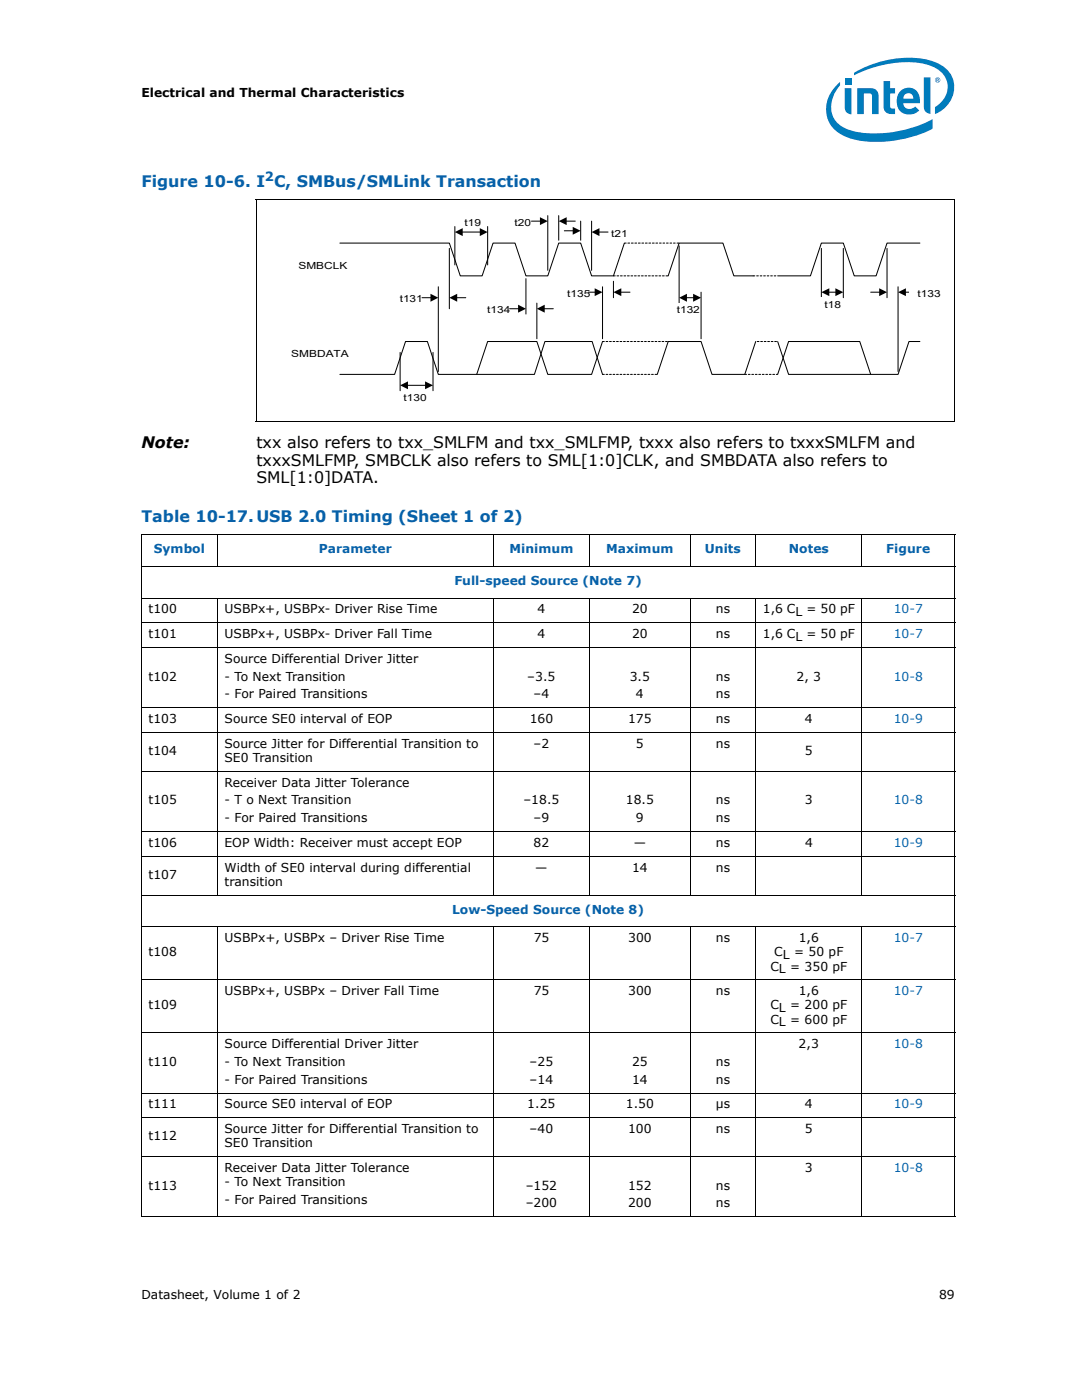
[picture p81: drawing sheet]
<svg xmlns="http://www.w3.org/2000/svg" width="216mm" height="279mm" viewBox="0 0 216 279" stroke-linecap="round" stroke-linejoin="round" font-family="sans-serif">
<defs><g id="words">
<g font-size="3.2" fill="#0860a8">
<text x="28.2" y="37.4">Figure 10-6. I C, SMBus/SMLink Transaction</text>
<text x="28.2" y="104.2">Table 10-17.USB 2.0 Timing (Sheet 1 of 2)</text>
</g>
<g font-size="3.2">
<text x="28.2" y="89.4">Note:</text>
<text x="51.2" y="89.4">txx also refers to txx_SMLFM and txx_SMLFMP, txxx also refers to txxxSMLFM and</text>
<text x="51.2" y="92.9">txxxSMLFMP, SMBCLK also refers to SML[1:0]CLK, and SMBDATA also refers to</text>
<text x="51.2" y="96.4">SML[1:0]DATA.</text>
</g>
<g font-size="2.5">
<text x="28.2" y="19.3">Electrical and Thermal Characteristics</text>
<text x="29.6" y="122.4">t100</text>
<text x="44.8" y="122.4">USBPx+, USBPx- Driver Rise Time</text>
<text x="107.3" y="122.4">4</text>
<text x="126.1" y="122.4">20</text>
<text x="142.8" y="122.4">ns</text>
<text x="152.2" y="122.4">1,6 CL = 50 pF</text>
<text x="29.6" y="127.4">t101</text>
<text x="44.8" y="127.4">USBPx+, USBPx- Driver Fall Time</text>
<text x="107.3" y="127.4">4</text>
<text x="126.1" y="127.4">20</text>
<text x="142.8" y="127.4">ns</text>
<text x="152.2" y="127.4">1,6 CL = 50 pF</text>
<text x="29.6" y="135.8">t102</text>
<text x="44.8" y="132.3">Source Differential Driver Jitter</text>
<text x="44.8" y="135.8">- To Next Transition</text>
<text x="105.2" y="135.8">–3.5</text>
<text x="125.7" y="135.8">3.5</text>
<text x="142.8" y="135.8">ns</text>
<text x="158.9" y="135.8">2, 3</text>
<text x="44.8" y="139.4">- For Paired Transitions</text>
<text x="106.5" y="139.4">–4</text>
<text x="126.9" y="139.4">4</text>
<text x="142.8" y="139.4">ns</text>
<text x="29.6" y="144.3">t103</text>
<text x="44.8" y="149.2">Source Jitter for Differential Transition to</text>
<text x="44.8" y="144.3">Source SE0 interval of EOP</text>
<text x="105.7" y="144.3">160</text>
<text x="106.5" y="149.2">–2</text>
<text x="125.3" y="144.3">175</text>
<text x="126.9" y="149.2">5</text>
<text x="142.8" y="149.2">ns</text>
<text x="142.8" y="144.3">ns</text>
<text x="160.6" y="144.3">4</text>
<text x="29.6" y="150.6">t104</text>
<text x="44.8" y="152.1">SE0 Transition</text>
<text x="160.6" y="150.6">5</text>
<text x="29.6" y="160.5">t105</text>
<text x="44.8" y="157">Receiver Data Jitter Tolerance</text>
<text x="44.8" y="160.5">- T o Next Transition</text>
<text x="104.4" y="160.5">–18.5</text>
<text x="124.9" y="160.5">18.5</text>
<text x="142.8" y="160.5">ns</text>
<text x="160.6" y="160.5">3</text>
<text x="44.8" y="164">- For Paired Transitions</text>
<text x="106.5" y="164">–9</text>
<text x="126.9" y="164">9</text>
<text x="142.8" y="164">ns</text>
<text x="29.6" y="169">t106</text>
<text x="44.8" y="173.9">Width of SE0 interval during differential</text>
<text x="44.8" y="169">EOP Width: Receiver must accept EOP</text>
<text x="106.5" y="169">82</text>
<text x="106.8" y="173.9">—</text>
<text x="126.1" y="173.9">14</text>
<text x="126.5" y="169">—</text>
<text x="142.8" y="173.9">ns</text>
<text x="142.8" y="169">ns</text>
<text x="160.6" y="169">4</text>
<text x="29.6" y="175.3">t107</text>
<text x="44.8" y="176.7">transition</text>
<text x="29.6" y="190.9">t108</text>
<text x="44.8" y="188">USBPx+, USBPx – Driver Rise Time</text>
<text x="106.5" y="188">75</text>
<text x="125.4" y="188">300</text>
<text x="142.9" y="188">ns</text>
<text x="154.5" y="190.9">CL = 50 pF</text>
<text x="159.4" y="188">1,6</text>
<text x="153.7" y="193.7">CL = 350 pF</text>
<text x="29.6" y="201.4">t109</text>
<text x="44.8" y="198.6">USBPx+, USBPx – Driver Fall Time</text>
<text x="106.5" y="198.6">75</text>
<text x="125.4" y="198.6">300</text>
<text x="142.9" y="198.6">ns</text>
<text x="153.7" y="201.4">CL = 200 pF</text>
<text x="159.4" y="198.6">1,6</text>
<text x="44.8" y="209.2">Source Differential Driver Jitter</text>
<text x="153.7" y="204.3">CL = 600 pF</text>
<text x="159.4" y="209.2">2,3</text>
<text x="29.6" y="212.7">t110</text>
<text x="44.8" y="212.7">- To Next Transition</text>
<text x="105.7" y="212.7">–25</text>
<text x="126.1" y="212.7">25</text>
<text x="142.8" y="212.7">ns</text>
<text x="29.6" y="221.2">t111</text>
<text x="44.8" y="216.3">- For Paired Transitions</text>
<text x="44.8" y="221.2">Source SE0 interval of EOP</text>
<text x="105.2" y="221.2">1.25</text>
<text x="105.7" y="216.3">–14</text>
<text x="124.9" y="221.2">1.50</text>
<text x="126.1" y="216.3">14</text>
<text x="142.8" y="216.3">ns</text>
<text x="142.8" y="221.2">µs</text>
<text x="160.6" y="221.2">4</text>
<text x="29.6" y="227.6">t112</text>
<text x="44.8" y="226.1">Source Jitter for Differential Transition to</text>
<text x="105.7" y="226.1">–40</text>
<text x="125.3" y="226.1">100</text>
<text x="142.8" y="226.1">ns</text>
<text x="160.6" y="226.1">5</text>
<text x="44.8" y="229">SE0 Transition</text>
<text x="44.8" y="233.9">Receiver Data Jitter Tolerance</text>
<text x="160.6" y="233.9">3</text>
<text x="29.6" y="237.4">t113</text>
<text x="44.8" y="236.7">- To Next Transition</text>
<text x="104.9" y="237.4">–152</text>
<text x="125.3" y="237.4">152</text>
<text x="142.8" y="237.4">ns</text>
<text x="44.8" y="240.3">- For Paired Transitions</text>
<text x="104.9" y="241">–200</text>
<text x="125.3" y="241">200</text>
<text x="142.8" y="241">ns</text>
<text x="28.2" y="259.2">Datasheet, Volume 1 of 2</text>
<text x="187.4" y="259.2">89</text>
</g>
<g font-size="2.5" fill="#0860a8">
<text x="52.9" y="36.1">2</text>
<text x="30.7" y="110.4">Symbol</text>
<text x="63.6" y="110.4">Parameter</text>
<text x="101.7" y="110.4">Minimum</text>
<text x="120.9" y="110.4">Maximum</text>
<text x="140.7" y="110.4">Units</text>
<text x="157.4" y="110.4">Notes</text>
<text x="176.8" y="110.4">Figure</text>
<text x="90.7" y="116.8">Full-speed Source (Note 7)</text>
<text x="178.3" y="122.4">10-7</text>
<text x="178.3" y="127.4">10-7</text>
<text x="178.3" y="135.8">10-8</text>
<text x="178.3" y="144.3">10-9</text>
<text x="178.3" y="160.5">10-8</text>
<text x="178.3" y="169">10-9</text>
<text x="90.2" y="182.4">Low-Speed Source (Note 8)</text>
<text x="178.3" y="188">10-7</text>
<text x="178.3" y="198.6">10-7</text>
<text x="178.3" y="209.2">10-8</text>
<text x="178.3" y="221.2">10-9</text>
<text x="178.3" y="233.9">10-8</text>
</g>
<g font-size="2">
<text x="92.7" y="45">t19</text>
<text x="102.7" y="45">t20</text>
<text x="122" y="47.2">t21</text>
<text x="59.5" y="53.8">SMBCLK</text>
<text x="113.2" y="59.2">t135</text>
<text x="183.1" y="59.2">t133</text>
<text x="79.8" y="60.3">t131</text>
<text x="97.2" y="62.5">t134</text>
<text x="135" y="62.5">t132</text>
<text x="164.5" y="61.4">t18</text>
<text x="58.1" y="71.2">SMBDATA</text>
<text x="80.5" y="80">t130</text>
</g>
</g></defs>
<g fill="#007cbc">
<path d="M184.3 15.4h1.4v7.3a1.3 1.3 0 0 1-1.4-1.4z"/>
<path d="M168.6 17.6h1.3v5.2a1.3 1.3 0 0 1-1.3-1.4z"/>
<path d="M168.6 15.6h1.3v1.3h-1.3z"/>
<path d="M176.3 16.2h1.3v1.4h1v1.1h-1l.1 2.8 .1 .1 .8 .1v1.1a1.81 1.81 0 0 1-2.2-1.1z"/>
<path d="M171.1 17.6h2.7a1.44 1.44 0 0 1 1.5 1.5v3.7h-1.3v-3.7l-.2-.4h-.3h-1.1v4.1h-1.3z"/>
<path d="M167 17a6.2 6.2 0 0 0-1.9 6.3 6.2 6.2 0 0 0 4.9 4.4 24.4 24.4 0 0 0 16.1-2v-1.9a23.8 23.8 0 0 1-16.3 2.3 5 5 0 0 1-3-8l.8-1.1v-.7zM170.4 14.5v.5a22.9 22.9 0 0 1 13.8-2.3 5.4 5.4 0 0 1 4.8 4 4.7 4.7 0 0 1-2.4 4.7v1.4a5.6 5.6 0 0 0 2.8-8.4 9.3 9.3 0 0 0-6.8-2.8 21.8 21.8 0 0 0-12.2 2.9z"/>
<path d="M179.8 18a2.29 2.29 0 0 1 2.6-.2 2.29 2.29 0 0 1 1.2 2.3v.5h-3.4a1.3 1.3 0 0 0 1 1.2 1.3 1.3 0 0 0 1.4-.5l.8 .7a2.61 2.61 0 0 1-3.2 .5 2.61 2.61 0 0 1-1.2-3l.2-.6zM180.5 18.9l-.3 .8h2.1a1 1 0 0 0-.6-1 1 1 0 0 0-1.2 .2z"/>
<path d="M186.6 16a.53 .53 0 0 1 1 0 .53 .53 0 0 1-1 0zM186.7 16a.44 .44 0 0 0 .8 0 .44 .44 0 0 0-.8 0zM186.9 15.7h.4v.6l-.2-.3-.2 .3zM187 15.8v.1h.2v-.1z"/>
</g>
<g fill="none" stroke="#000" stroke-width=".2">
<path d="M51.1 39.9h139.5M51.2 39.9v44.1M190.5 39.9v44.1M89.7 49.6v12M104.9 55.6v7.1M51.1 84.1h139.5M28.1 106.7h162.5M28.1 113h162.5M28.1 119.4h162.5M28.2 106.7v136.1M43.4 106.6v6.5M43.4 119.3v59.4"/>
<path d="M98.4 106.6v6.5M98.4 119.3v59.4M117.6 106.6v6.5M117.6 119.3v59.4M137.7 106.6v6.5M137.7 119.3v59.4M150.8 106.6v6.5M150.8 119.3v59.4M172 106.6v6.5M172 119.3v59.4M190.5 106.7v136.1M28.1 124.3h162.5"/>
<path d="M28.1 129.2h162.5M28.1 141.2h162.5M28.1 146.2h162.5M28.1 153.9h162.5M28.1 165.9h162.5M28.1 170.9h162.5M28.1 178.6h162.5M28.1 185h162.5M28.1 195.6h162.5M43.4 184.9v58M98.4 184.9v58M117.6 184.9v58"/>
<path d="M137.7 184.9v58M150.8 184.9v58M172 184.9v58M28.1 206.1h162.5M28.1 218.1h162.5M28.1 223.1h162.5M28.1 230.8h162.5M28.1 242.8h162.5"/>
</g>
<path d="M79.6 78h5.7v2.2h-5.7z" fill="#fff"/>
<g fill="none" stroke="#000" stroke-width=".2">
<path d="M67.8 48.5h21.9l2.1 6.6h4.4l2.2-6.6h4.4l2.1 6.6h4.4l2.2-6.6h4.4l2.1 6.6h4.4l2.2-6.6h.3M84.2 59.4h1.9M87.5 57.2v16.9M90.8 45.2v7.7M91.1 59.4h1.8M97.3 45.2v7.7M109.3 43v11M111.5 43v4.9M115.9 44.1v3.8M118 44.1v9.9M120.2 57.2v10.4M122.4 55.1h.4"/>
<path d="M122.4 56.1v3.3M123.1 55.1h.4M123.8 55.1h.4M124.5 55.1h.4M125.2 55.1h.4M125.3 48.5h.3M125.9 55.1h.4M126 48.5h.3M126.6 55.1h.4M126.7 48.5h.3M127.3 55.1h.4M127.4 48.5h.3"/>
<path d="M128 55.1h.4M128.1 48.5h.3M128.7 55.1h.4M128.8 48.5h.3M129.4 55.1h.4M129.5 48.5h.3M130.1 55.1h.4M130.2 48.5h.3M130.8 55.1h.3M130.9 48.5h.3M131.5 55.1h.3M131.6 48.5h.3"/>
<path d="M132.2 55.1h.3M132.3 48.5h.3M132.9 55.1h.3M133 48.5h.3M133.3 55.1l2.2-6.6h8.8l2.1 6.6h4.2M133.7 48.5h.3M134.4 48.5h.3M135.1 48.5h.3M135.5 49.1v11.4M139.9 58.3v9.3M151 55.1h.3M151.7 55.1h.3"/>
<path d="M152.4 55.1h.3M153.1 55.1h.3M153.8 55.1h.3M154.5 55.1h.3M163.9 49.6v9.8M168.3 49.6v9.8M177 49.6v9.8M179.2 57.2v16.9M183.6 48.5h-6.6l-2.2 6.6h-4.3l-2.2-6.6h-4.4l-2.2 6.6h-6.5M79.8 70.3v7.7M81.2 76.9h3.8M86.4 70.3v7.7"/>
<path d="M95.1 74.7h11.5l2.1-6.5h9.5l2 6.5h.4M107.1 60.5v7.1M120.6 68.2h-.4l-2.2 6.5h-8.7l-2.2-6.5h-9.8l-2.2 6.5h-7.6l-2.2-6.5h-4.4l-2.2 6.5h-10.9M120.9 68.2h.4M120.9 74.7h.4M121.6 68.2h.4M121.6 74.7h.4M122.3 68.2h.4M122.3 74.7h.4M123 68.2h.4M123 74.7h.4M123.7 68.2h.4"/>
<path d="M123.7 74.7h.4M124.4 68.2h.4M124.4 74.7h.4M125.1 68.2h.4M125.1 74.7h.4M125.8 68.2h.4M125.8 74.7h.4M126.5 68.2h.4M126.5 74.7h.4M127.2 68.2h.4M127.2 74.7h.4M127.9 68.2h.4"/>
<path d="M127.9 74.7h.4M128.6 68.2h.4M128.6 74.7h.4M129.3 68.2h.4M129.3 74.7h.4M130 68.2h.4M130 74.7h.4M130.7 68.2h.4M130.7 74.7h.4M131.4 68.2h.4M132.1 68.2h.4M132.8 68.2h.4"/>
<path d="M148.6 74.7h.4M149.3 74.7h.4M150 74.7h.4M150.7 74.7h.4M150.8 68.2l-2.2 6.5h-6.5l-2.2-6.5h-6.6l-2.2 6.5M151.1 68.2h.3M151.4 74.7h.4M151.8 68.2h.3M152.1 74.7h.4M152.5 68.2h.3M152.8 74.7h.4M153.2 68.2h.3"/>
<path d="M153.5 74.7h.4M153.9 68.2h.3M154.2 74.7h.4M154.6 68.2h.3M155.2 68.2l2.2 6.5h16.3M183.6 68.2h-2.2l-2.2 6.5h-5.5l-2.1-6.5h-14.2l-2.2 6.5h-.3"/>
</g>
<g fill="#000">
<path d="M85.9 58.6l1.6 .8-1.6 .8zM89.7 59.4l1.5-.8v1.6z"/>
<path d="M79.8 76.9l1.6-.8v1.6zM84.8 76.1l1.6 .8-1.6 .8z" fill-rule="evenodd"/>
</g>
<g fill="#fff">
<path d="M78.1 58.3h5.7v2.2h-5.7z"/>
<path d="M91.2 43h5.7v2.2h-5.7z"/>
</g>
<path d="M92.1 46.3h3.8M101.7 61.6h1.9M108.5 61.6h1.9" fill="none" stroke="#000" stroke-width=".2"/>
<g fill="#000">
<path d="M103.4 60.8l1.5 .8-1.5 .8zM107.1 61.6l1.6-.8v1.6z"/>
<path d="M90.8 46.3l1.5-.8v1.6zM95.7 45.5l1.6 .8-1.6 .8z" fill-rule="evenodd"/>
</g>
<path d="M95.5 60.5h5.8v2.2h-5.8z" fill="#fff"/>
<path d="M106 44.1h2M112.6 46.1h1.9M112.9 44.1h1.9M119.4 46.3h1.9" fill="none" stroke="#000" stroke-width=".2"/>
<path d="M107.7 43.3l1.6 .8-1.6 .8zM111.5 44.1l1.6-.8v1.6zM114.3 45.3l1.6 .8-1.6 .7zM118 46.3l1.6-.8v1.6z" fill="#000"/>
<g fill="#fff">
<path d="M99.9 43h5.7v2.2h-5.7z"/>
<path d="M121.8 45.2h5.7v2.2h-5.7z"/>
</g>
<path d="M117 58.3h1.9M123.8 58.3h1.9" fill="none" stroke="#000" stroke-width=".2"/>
<path d="M118.7 57.5l1.5 .8-1.5 .8zM122.4 58.3l1.6-.8v1.6z" fill="#000"/>
<path d="M111.5 57.2h5.7v2.2h-5.7z" fill="#fff"/>
<path d="M136.9 59.4h1.6" fill="none" stroke="#000" stroke-width=".2"/>
<path d="M135.5 59.4l1.6-.8v1.6zM138.3 58.6l1.6 .8-1.6 .8z" fill-rule="evenodd" fill="#000"/>
<path d="M133.3 60.5h5.8v2.2h-5.8z" fill="#fff"/>
<path d="M165.3 58.3h1.6M180.6 58.3h1.9" fill="none" stroke="#000" stroke-width=".2"/>
<g fill="#000">
<path d="M179.2 58.3l1.6-.8v1.6z"/>
<path d="M163.9 58.3l1.6-.8v1.6zM166.7 57.5l1.6 .8-1.6 .8z" fill-rule="evenodd"/>
</g>
<path d="M161.7 59.4h5.7v2.2h-5.7z" fill="#fff"/>
<path d="M173.7 58.3h1.9" fill="none" stroke="#000" stroke-width=".2"/>
<path d="M175.4 57.5l1.6 .8-1.6 .8z" fill="#000"/>
<path d="M181.4 57.2h5.7v2.2h-5.7z" fill="#fff"/>
<use href="#words"/>
</svg>
